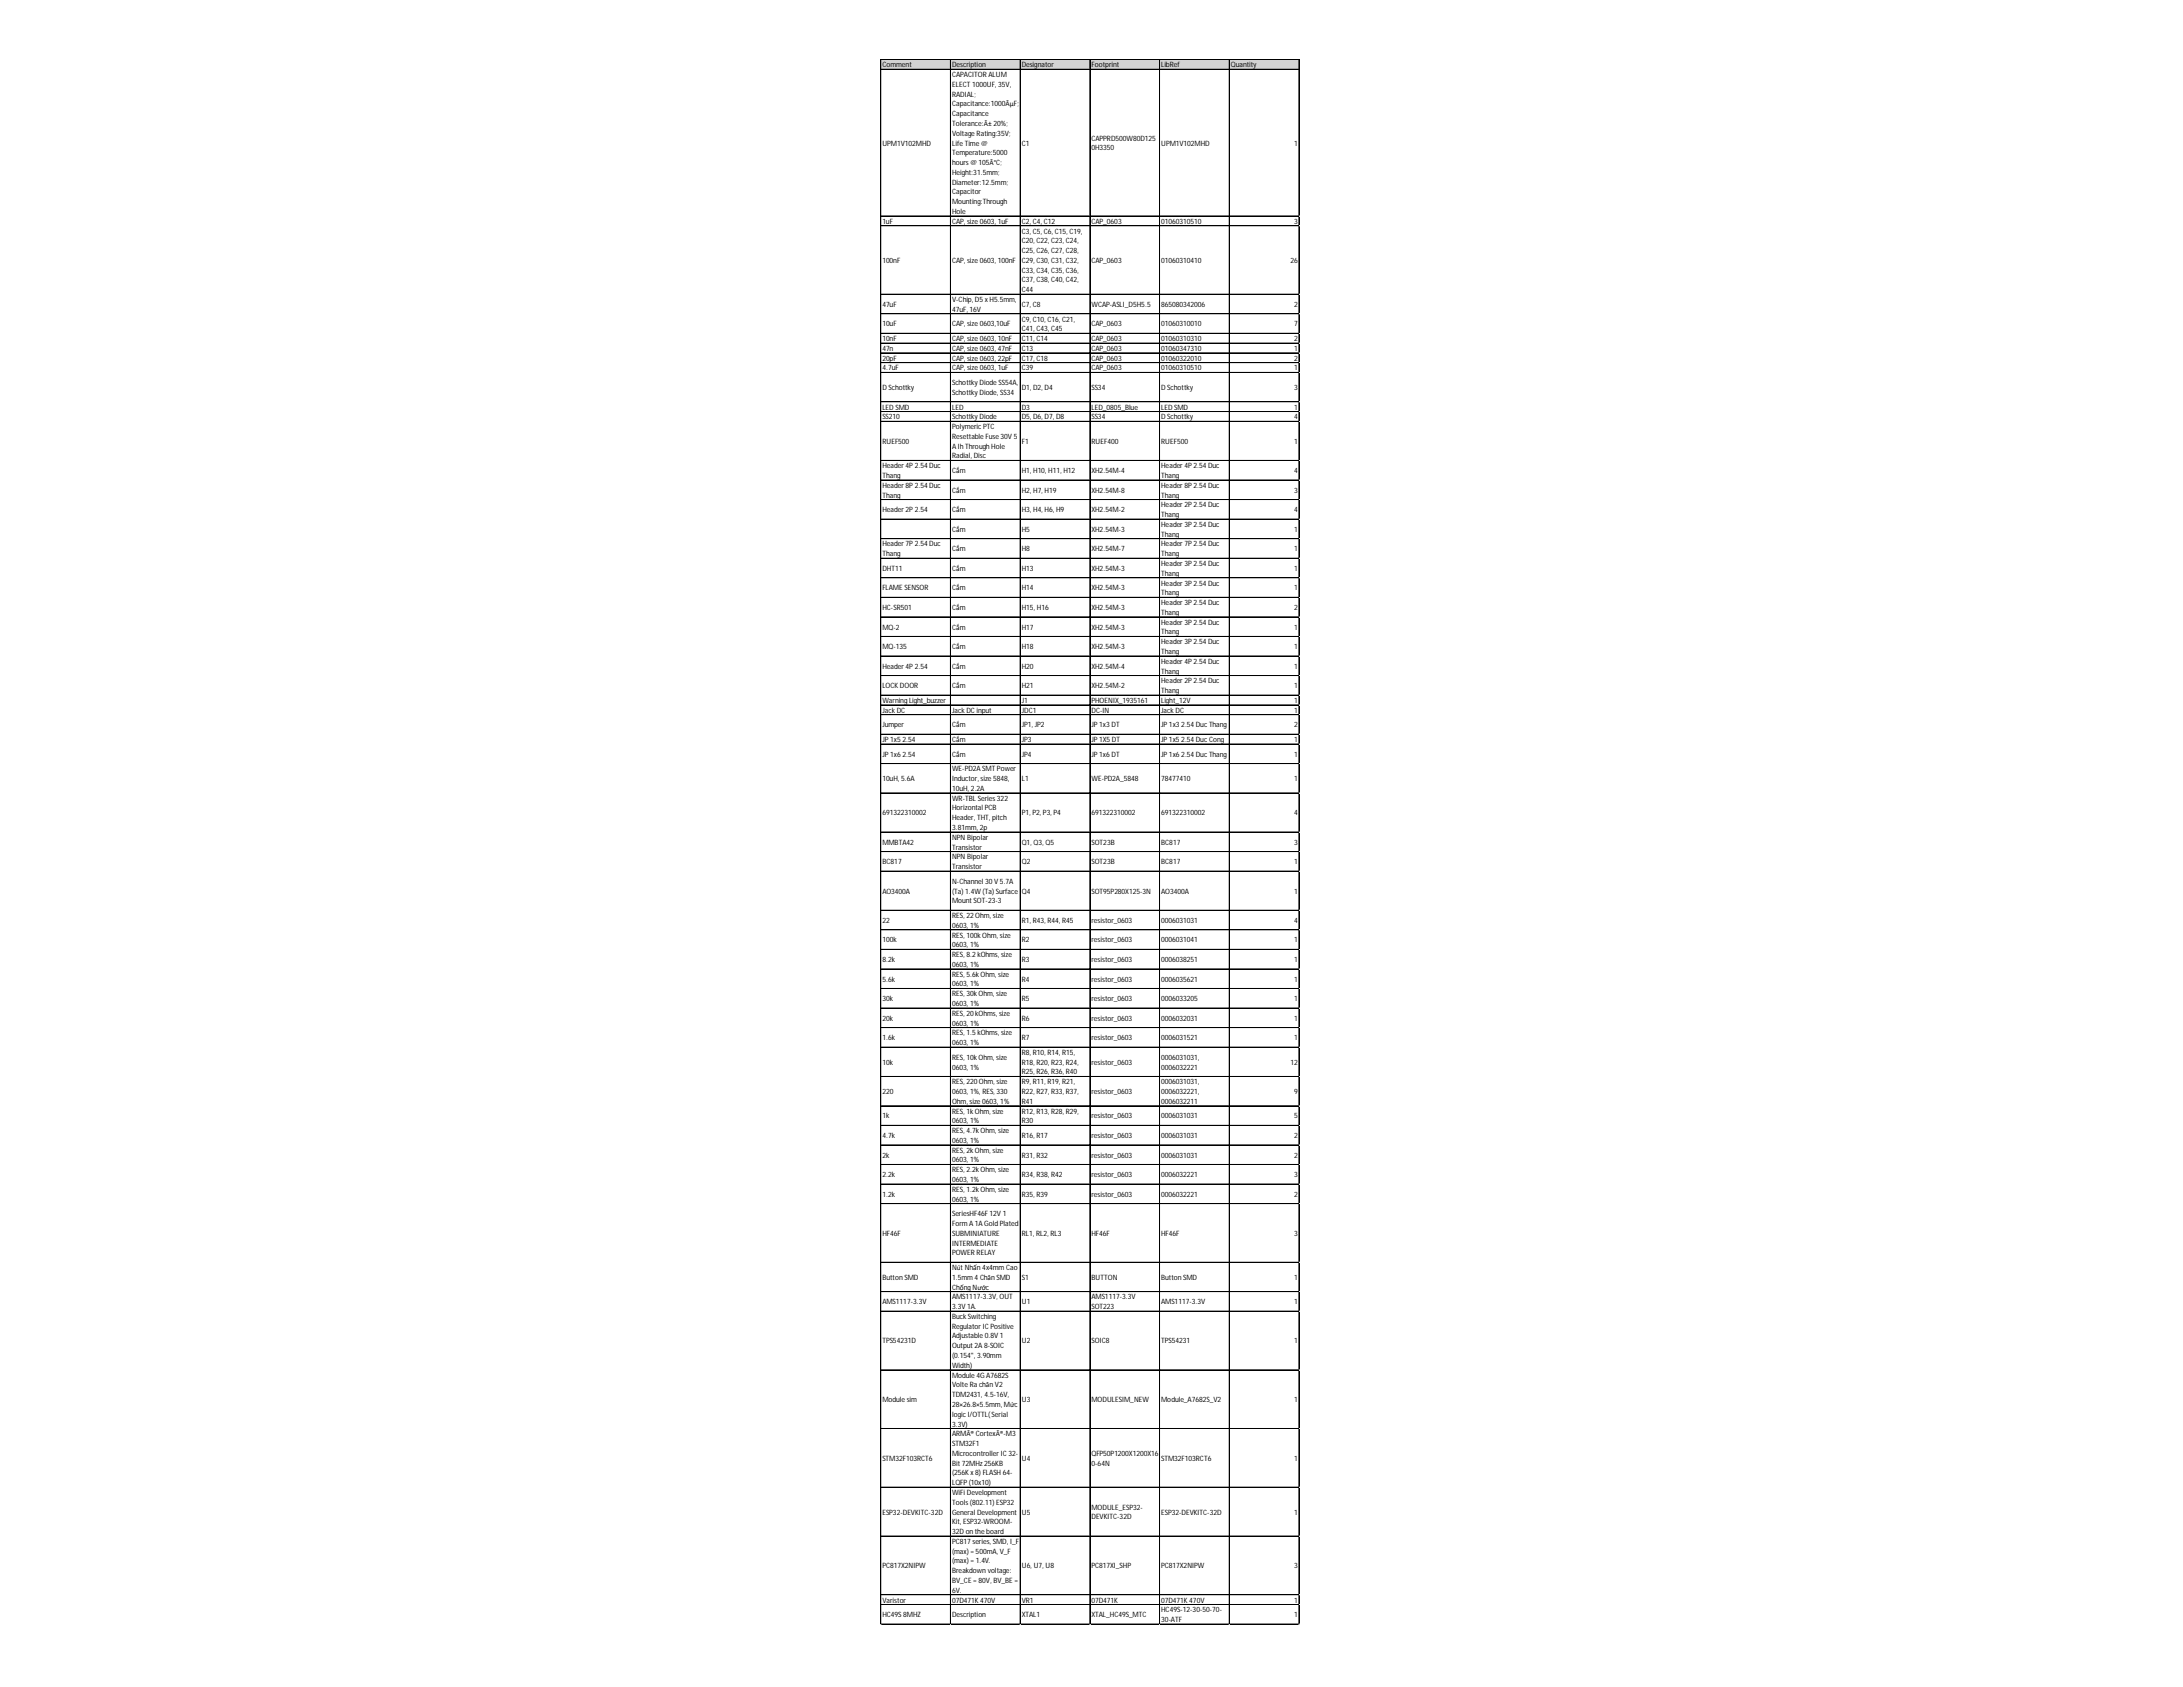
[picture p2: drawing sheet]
<svg xmlns="http://www.w3.org/2000/svg" width="279mm" height="216mm" viewBox="0 0 279 216" stroke-linecap="round" stroke-linejoin="round" font-family="sans-serif">
<defs><g id="words">
<g font-size=".9">
<text x="112.9" y="8.6">Comment</text>
<text x="121.9" y="8.6">Description</text>
<text x="121.9" y="9.9">CAPACITOR ALUM</text>
<text x="121.9" y="11.1">ELECT 1000UF, 35V,</text>
<text x="130.8" y="8.6">Designator</text>
<text x="139.7" y="8.6">Footprint</text>
<text x="148.6" y="8.6">LibRef</text>
<text x="157.5" y="8.6">Quantity</text>
<text x="121.9" y="12.4">RADIAL;</text>
<text x="121.9" y="13.6">Capacitance:1000ÂµF;</text>
<text x="121.9" y="14.9">Capacitance</text>
<text x="121.9" y="16.1">Tolerance:Â± 20%;</text>
<text x="121.9" y="17.4">Voltage Rating:35V;</text>
<text x="139.7" y="18">CAPPRD500W80D125</text>
<text x="112.9" y="18.6">UPM1V102MHD</text>
<text x="121.9" y="18.6">Life Time @</text>
<text x="121.9" y="19.9">Temperature:5000</text>
<text x="121.9" y="21.1">hours @ 105Â°C;</text>
<text x="121.9" y="22.4">Height:31.5mm;</text>
<text x="121.9" y="23.6">Diameter:12.5mm;</text>
<text x="130.8" y="18.6">C1</text>
<text x="139.7" y="19.3">0H3350</text>
<text x="148.6" y="18.6">UPM1V102MHD</text>
<text x="165.6" y="18.6">1</text>
<text x="112.9" y="28.6">1uF</text>
<text x="121.9" y="24.9">Capacitor</text>
<text x="121.9" y="26.1">Mounting:Through</text>
<text x="121.9" y="27.4">Hole</text>
<text x="121.9" y="28.6">CAP, size 0603, 1uF</text>
<text x="130.8" y="28.6">C2, C4, C12</text>
<text x="130.8" y="29.9">C3, C5, C6, C15, C19,</text>
<text x="139.7" y="28.6">CAP_0603</text>
<text x="148.6" y="28.6">01060310510</text>
<text x="165.6" y="28.6">3</text>
<text x="112.9" y="33.6">100nF</text>
<text x="121.9" y="33.6">CAP, size 0603, 100nF</text>
<text x="130.8" y="31.1">C20, C22, C23, C24,</text>
<text x="130.8" y="32.4">C25, C26, C27, C28,</text>
<text x="130.8" y="33.6">C29, C30, C31, C32,</text>
<text x="130.8" y="34.9">C33, C34, C35, C36,</text>
<text x="139.7" y="33.6">CAP_0603</text>
<text x="148.6" y="33.6">01060310410</text>
<text x="165.2" y="33.6">26</text>
<text x="112.9" y="39.3">47uF</text>
<text x="112.9" y="41.8">10uF</text>
<text x="121.9" y="38.6">V-Chip, D5 xH5.5mm,</text>
<text x="121.9" y="39.9">47uF, 16V</text>
<text x="121.9" y="41.8">CAP, size 0603,10uF</text>
<text x="130.8" y="36.1">C37, C38, C40, C42,</text>
<text x="130.8" y="37.4">C44</text>
<text x="130.8" y="39.3">C7, C8</text>
<text x="130.8" y="41.2">C9, C10, C16, C21,</text>
<text x="139.7" y="39.3">WCAP-ASLI_D5H5.5</text>
<text x="139.7" y="41.8">CAP_0603</text>
<text x="148.6" y="39.3">865080342006</text>
<text x="148.6" y="41.8">01060310010</text>
<text x="165.6" y="39.3">2</text>
<text x="165.6" y="41.8">7</text>
<text x="112.9" y="43.7">10nF</text>
<text x="112.9" y="44.9">47n</text>
<text x="112.9" y="46.2">20pF</text>
<text x="112.9" y="47.4">4.7uF</text>
<text x="121.9" y="43.7">CAP, size 0603, 10nF</text>
<text x="121.9" y="44.9">CAP, size 0603, 47nF</text>
<text x="121.9" y="46.2">CAP, size 0603, 22pF</text>
<text x="121.9" y="47.4">CAP, size 0603, 1uF</text>
<text x="130.8" y="42.4">C41, C43, C45</text>
<text x="130.8" y="43.7">C11, C14</text>
<text x="130.8" y="44.9">C13</text>
<text x="130.8" y="46.2">C17, C18</text>
<text x="130.8" y="47.4">C39</text>
<text x="139.7" y="43.7">CAP_0603</text>
<text x="139.7" y="44.9">CAP_0603</text>
<text x="139.7" y="46.2">CAP_0603</text>
<text x="139.7" y="47.4">CAP_0603</text>
<text x="148.6" y="43.7">01060310310</text>
<text x="148.6" y="44.9">01060347310</text>
<text x="148.6" y="46.2">01060322010</text>
<text x="148.6" y="47.4">01060310510</text>
<text x="165.6" y="43.7">2</text>
<text x="165.6" y="44.9">1</text>
<text x="165.6" y="46.2">2</text>
<text x="165.6" y="47.4">1</text>
<text x="112.9" y="49.9">D Schottky</text>
<text x="112.9" y="52.4">LED SMD</text>
<text x="112.9" y="53.7">SS210</text>
<text x="121.9" y="49.3">Schottky Diode SS54A,</text>
<text x="121.9" y="50.5">Schottky Diode, SS34</text>
<text x="121.9" y="52.4">LED</text>
<text x="121.9" y="53.7">Schottky Diode</text>
<text x="130.8" y="49.9">D1, D2, D4</text>
<text x="130.8" y="52.4">D3</text>
<text x="130.8" y="53.7">D5, D6, D7, D8</text>
<text x="139.7" y="49.9">SS34</text>
<text x="139.7" y="52.4">LED_0805_Blue</text>
<text x="139.7" y="53.7">SS34</text>
<text x="148.6" y="49.9">D Schottky</text>
<text x="148.6" y="52.4">LED SMD</text>
<text x="148.6" y="53.7">D Schottky</text>
<text x="165.6" y="49.9">3</text>
<text x="165.6" y="52.4">1</text>
<text x="165.6" y="53.7">4</text>
<text x="112.9" y="56.8">RUEF500</text>
<text x="112.9" y="59.9">Header4P2.54 Duc</text>
<text x="121.9" y="54.9">PolymericPTC</text>
<text x="121.9" y="56.2">Resettable Fuse 30V 5</text>
<text x="121.9" y="57.4">A Ih Through Hole</text>
<text x="121.9" y="58.7">Radial, Disc</text>
<text x="130.8" y="56.8">F1</text>
<text x="139.7" y="56.8">RUEF400</text>
<text x="148.6" y="56.8">RUEF500</text>
<text x="148.6" y="59.9">Header4P2.54 Duc</text>
<text x="165.6" y="56.8">1</text>
<text x="112.9" y="61.2">Thang</text>
<text x="112.9" y="62.4">Header8P2.54 Duc</text>
<text x="112.9" y="63.7">Thang</text>
<text x="112.9" y="65.6">Header2P2.54</text>
<text x="121.9" y="60.5">Cắm</text>
<text x="121.9" y="63.1">Cắm</text>
<text x="121.9" y="65.6">Cắm</text>
<text x="130.8" y="60.5">H1, H10, H11, H12</text>
<text x="130.8" y="63.1">H2, H7, H19</text>
<text x="130.8" y="65.6">H3, H4, H6, H9</text>
<text x="139.7" y="60.5">XH2.54M-4</text>
<text x="139.7" y="63.1">XH2.54M-8</text>
<text x="139.7" y="65.6">XH2.54M-2</text>
<text x="148.6" y="61.2">Thang</text>
<text x="148.6" y="62.4">Header8P2.54 Duc</text>
<text x="148.6" y="63.7">Thang</text>
<text x="148.6" y="64.9">Header2P2.54 Duc</text>
<text x="165.6" y="60.5">4</text>
<text x="165.6" y="63.1">3</text>
<text x="165.6" y="65.6">4</text>
<text x="112.9" y="69.9">Header7P2.54 Duc</text>
<text x="112.9" y="71.2">Thang</text>
<text x="121.9" y="68.1">Cắm</text>
<text x="121.9" y="70.6">Cắm</text>
<text x="130.8" y="68.1">H5</text>
<text x="130.8" y="70.6">H8</text>
<text x="139.7" y="68.1">XH2.54M-3</text>
<text x="139.7" y="70.6">XH2.54M-7</text>
<text x="148.6" y="66.2">Thang</text>
<text x="148.6" y="67.4">Header3P2.54 Duc</text>
<text x="148.6" y="68.7">Thang</text>
<text x="148.6" y="69.9">Header7P2.54 Duc</text>
<text x="148.6" y="71.2">Thang</text>
<text x="165.6" y="68.1">1</text>
<text x="165.6" y="70.6">1</text>
<text x="112.9" y="73.1">DHT11</text>
<text x="112.9" y="75.6">FLAME SENSOR</text>
<text x="121.9" y="73.1">Cắm</text>
<text x="121.9" y="75.6">Cắm</text>
<text x="130.8" y="73.1">H13</text>
<text x="130.8" y="75.6">H14</text>
<text x="139.7" y="73.1">XH2.54M-3</text>
<text x="139.7" y="75.6">XH2.54M-3</text>
<text x="148.6" y="72.4">Header3P2.54 Duc</text>
<text x="148.6" y="73.7">Thang</text>
<text x="148.6" y="74.9">Header3P2.54 Duc</text>
<text x="148.6" y="76.2">Thang</text>
<text x="148.6" y="77.4">Header3P2.54 Duc</text>
<text x="165.6" y="73.1">1</text>
<text x="165.6" y="75.6">1</text>
<text x="112.9" y="78.1">HC-SR501</text>
<text x="112.9" y="80.6">MQ-2</text>
<text x="112.9" y="83.1">MQ-135</text>
<text x="121.9" y="78.1">Cắm</text>
<text x="121.9" y="80.6">Cắm</text>
<text x="121.9" y="83.1">Cắm</text>
<text x="130.8" y="78.1">H15, H16</text>
<text x="130.8" y="80.6">H17</text>
<text x="130.8" y="83.1">H18</text>
<text x="139.7" y="78.1">XH2.54M-3</text>
<text x="139.7" y="80.6">XH2.54M-3</text>
<text x="139.7" y="83.1">XH2.54M-3</text>
<text x="148.6" y="78.7">Thang</text>
<text x="148.6" y="79.9">Header3P2.54 Duc</text>
<text x="148.6" y="81.2">Thang</text>
<text x="148.6" y="82.4">Header3P2.54 Duc</text>
<text x="148.6" y="83.7">Thang</text>
<text x="165.6" y="78.1">2</text>
<text x="165.6" y="80.6">1</text>
<text x="165.6" y="83.1">1</text>
<text x="112.9" y="85.6">Header4P2.54</text>
<text x="112.9" y="88.1">LOCKDOOR</text>
<text x="112.9" y="90">WarningLight_buzzer</text>
<text x="121.9" y="85.6">Cắm</text>
<text x="121.9" y="88.1">Cắm</text>
<text x="130.8" y="85.6">H20</text>
<text x="130.8" y="88.1">H21</text>
<text x="130.8" y="90">J1</text>
<text x="139.7" y="85.6">XH2.54M-4</text>
<text x="139.7" y="88.1">XH2.54M-2</text>
<text x="139.7" y="90">PHOENIX_1935161</text>
<text x="148.6" y="85">Header4P2.54 Duc</text>
<text x="148.6" y="86.2">Thang</text>
<text x="148.6" y="87.5">Header2P2.54 Duc</text>
<text x="148.6" y="88.7">Thang</text>
<text x="148.6" y="90">Light_12V</text>
<text x="165.6" y="85.6">1</text>
<text x="165.6" y="88.1">1</text>
<text x="165.6" y="90">1</text>
<text x="112.9" y="91.2">JackDC</text>
<text x="112.9" y="93.1">Jumper</text>
<text x="112.9" y="95">JP1x5 2.54</text>
<text x="121.9" y="91.2">JackDCinput</text>
<text x="121.9" y="93.1">Cắm</text>
<text x="121.9" y="95">Cắm</text>
<text x="130.8" y="91.2">JDC1</text>
<text x="130.8" y="93.1">JP1, JP2</text>
<text x="130.8" y="95">JP3</text>
<text x="139.7" y="91.2">DC-IN</text>
<text x="139.7" y="93.1">JP1x3 DT</text>
<text x="139.7" y="95">JP1X5 DT</text>
<text x="148.6" y="91.2">JackDC</text>
<text x="148.6" y="93.1">JP1x3 2.54 DucThang</text>
<text x="148.6" y="95">JP1x5 2.54 DucCong</text>
<text x="165.6" y="91.2">1</text>
<text x="165.6" y="93.1">2</text>
<text x="165.6" y="95">1</text>
<text x="112.9" y="96.8">JP1x6 2.54</text>
<text x="112.9" y="100">10uH, 5.6A</text>
<text x="121.9" y="96.8">Cắm</text>
<text x="121.9" y="98.7">WE-PD2A SMT Power</text>
<text x="121.9" y="100">Inductor, size 5848,</text>
<text x="121.9" y="101.2">10uH, 2.2A</text>
<text x="130.8" y="96.8">JP4</text>
<text x="130.8" y="100">L1</text>
<text x="139.7" y="96.8">JP1x6 DT</text>
<text x="139.7" y="100">WE-PD2A_5848</text>
<text x="148.6" y="96.8">JP1x6 2.54 DucThang</text>
<text x="148.6" y="100">78477410</text>
<text x="165.6" y="96.8">1</text>
<text x="165.6" y="100">1</text>
<text x="112.9" y="104.3">691322310002</text>
<text x="121.9" y="102.5">WR-TBLSeries 322</text>
<text x="121.9" y="103.7">Horizontal PCB</text>
<text x="121.9" y="105">Header, THT, pitch</text>
<text x="121.9" y="106.2">3.81mm, 2p</text>
<text x="121.9" y="107.5">NPN Bipolar</text>
<text x="130.8" y="104.3">P1, P2, P3, P4</text>
<text x="139.7" y="104.3">691322310002</text>
<text x="148.6" y="104.3">691322310002</text>
<text x="165.6" y="104.3">4</text>
<text x="112.9" y="108.1">MMBTA42</text>
<text x="112.9" y="110.6">BC817</text>
<text x="121.9" y="108.7">Transistor</text>
<text x="121.9" y="110">NPN Bipolar</text>
<text x="121.9" y="111.2">Transistor</text>
<text x="121.9" y="113.1">N-Channel 30 V 5.7A</text>
<text x="130.8" y="108.1">Q1, Q3, Q5</text>
<text x="130.8" y="110.6">Q2</text>
<text x="139.7" y="108.1">SOT23B</text>
<text x="139.7" y="110.6">SOT23B</text>
<text x="148.6" y="108.1">BC817</text>
<text x="148.6" y="110.6">BC817</text>
<text x="165.6" y="108.1">3</text>
<text x="165.6" y="110.6">1</text>
<text x="112.9" y="114.4">AO3400A</text>
<text x="112.9" y="118.1">22</text>
<text x="121.9" y="114.4">(Ta) 1.4W (Ta) Surface</text>
<text x="121.9" y="115.6">Mount SOT-23-3</text>
<text x="121.9" y="117.5">RES, 22 Ohm, size</text>
<text x="121.9" y="118.7">0603, 1%</text>
<text x="121.9" y="120">RES, 100kOhm, size</text>
<text x="130.8" y="114.4">Q4</text>
<text x="130.8" y="118.1">R1, R43, R44, R45</text>
<text x="139.7" y="114.4">SOT95P280X125-3N</text>
<text x="139.7" y="118.1">resistor_0603</text>
<text x="148.6" y="114.4">AO3400A</text>
<text x="148.6" y="118.1">0006031031</text>
<text x="165.6" y="114.4">1</text>
<text x="165.6" y="118.1">4</text>
<text x="112.9" y="120.6">100k</text>
<text x="112.9" y="123.1">8.2k</text>
<text x="112.9" y="125.6">5.6k</text>
<text x="121.9" y="121.2">0603, 1%</text>
<text x="121.9" y="122.5">RES, 8.2 kOhms, size</text>
<text x="121.9" y="123.7">0603, 1%</text>
<text x="121.9" y="125">RES, 5.6kOhm, size</text>
<text x="130.8" y="120.6">R2</text>
<text x="130.8" y="123.1">R3</text>
<text x="130.8" y="125.6">R4</text>
<text x="139.7" y="120.6">resistor_0603</text>
<text x="139.7" y="123.1">resistor_0603</text>
<text x="139.7" y="125.6">resistor_0603</text>
<text x="148.6" y="120.6">0006031041</text>
<text x="148.6" y="123.1">0006038251</text>
<text x="148.6" y="125.6">0006035621</text>
<text x="165.6" y="120.6">1</text>
<text x="165.6" y="123.1">1</text>
<text x="165.6" y="125.6">1</text>
<text x="112.9" y="128.1">30k</text>
<text x="112.9" y="130.6">20k</text>
<text x="121.9" y="126.2">0603, 1%</text>
<text x="121.9" y="127.5">RES, 30kOhm, size</text>
<text x="121.9" y="128.8">0603, 1%</text>
<text x="121.9" y="130">RES, 20 kOhms, size</text>
<text x="121.9" y="131.3">0603, 1%</text>
<text x="130.8" y="128.1">R5</text>
<text x="130.8" y="130.6">R6</text>
<text x="139.7" y="128.1">resistor_0603</text>
<text x="139.7" y="130.6">resistor_0603</text>
<text x="148.6" y="128.1">0006033205</text>
<text x="148.6" y="130.6">0006032031</text>
<text x="165.6" y="128.1">1</text>
<text x="165.6" y="130.6">1</text>
<text x="112.9" y="133.1">1.6k</text>
<text x="112.9" y="136.3">10k</text>
<text x="121.9" y="132.5">RES, 1.5 kOhms, size</text>
<text x="121.9" y="133.8">0603, 1%</text>
<text x="121.9" y="135.6">RES, 10kOhm, size</text>
<text x="121.9" y="136.9">0603, 1%</text>
<text x="130.8" y="133.1">R7</text>
<text x="130.8" y="135">R8, R10, R14, R15,</text>
<text x="130.8" y="136.3">R18, R20, R23, R24,</text>
<text x="130.8" y="137.5">R25, R26, R36, R40</text>
<text x="139.7" y="133.1">resistor_0603</text>
<text x="139.7" y="136.3">resistor_0603</text>
<text x="148.6" y="133.1">0006031521</text>
<text x="148.6" y="135.6">0006031031,</text>
<text x="148.6" y="136.9">0006032221</text>
<text x="165.2" y="136.3">12</text>
<text x="165.6" y="133.1">1</text>
<text x="112.9" y="140">220</text>
<text x="112.9" y="143.1">1k</text>
<text x="121.9" y="138.8">RES, 220 Ohm, size</text>
<text x="121.9" y="140">0603, 1%, RES, 330</text>
<text x="121.9" y="141.3">Ohm, size 0603, 1%</text>
<text x="121.9" y="142.5">RES, 1kOhm, size</text>
<text x="121.9" y="143.8">0603, 1%</text>
<text x="130.8" y="138.8">R9, R11, R19, R21,</text>
<text x="130.8" y="140">R22, R27, R33, R37,</text>
<text x="130.8" y="141.3">R41</text>
<text x="130.8" y="142.5">R12, R13, R28, R29,</text>
<text x="130.8" y="143.8">R30</text>
<text x="139.7" y="140">resistor_0603</text>
<text x="139.7" y="143.1">resistor_0603</text>
<text x="148.6" y="138.8">0006031031,</text>
<text x="148.6" y="140">0006032221,</text>
<text x="148.6" y="141.3">0006032211</text>
<text x="148.6" y="143.1">0006031031</text>
<text x="165.6" y="140">9</text>
<text x="165.6" y="143.1">5</text>
<text x="112.9" y="145.6">4.7k</text>
<text x="112.9" y="148.1">2k</text>
<text x="121.9" y="145">RES, 4.7kOhm, size</text>
<text x="121.9" y="146.3">0603, 1%</text>
<text x="121.9" y="147.5">RES, 2kOhm, size</text>
<text x="121.9" y="148.8">0603, 1%</text>
<text x="130.8" y="145.6">R16, R17</text>
<text x="130.8" y="148.1">R31, R32</text>
<text x="139.7" y="145.6">resistor_0603</text>
<text x="139.7" y="148.1">resistor_0603</text>
<text x="148.6" y="145.6">0006031031</text>
<text x="148.6" y="148.1">0006031031</text>
<text x="165.6" y="145.6">2</text>
<text x="165.6" y="148.1">2</text>
<text x="112.9" y="150.7">2.2k</text>
<text x="112.9" y="153.2">1.2k</text>
<text x="121.9" y="150">RES, 2.2kOhm, size</text>
<text x="121.9" y="151.3">0603, 1%</text>
<text x="121.9" y="152.5">RES, 1.2kOhm, size</text>
<text x="121.9" y="153.8">0603, 1%</text>
<text x="121.9" y="155.7">SeriesHF46F 12V 1</text>
<text x="130.8" y="150.7">R34, R38, R42</text>
<text x="130.8" y="153.2">R35, R39</text>
<text x="139.7" y="150.7">resistor_0603</text>
<text x="139.7" y="153.2">resistor_0603</text>
<text x="148.6" y="150.7">0006032221</text>
<text x="148.6" y="153.2">0006032221</text>
<text x="165.6" y="150.7">3</text>
<text x="165.6" y="153.2">2</text>
<text x="112.9" y="158.2">HF46F</text>
<text x="121.9" y="156.9">Form A 1A Gold Plated</text>
<text x="121.9" y="158.2">SUBMINIATURE</text>
<text x="121.9" y="159.4">INTERMEDIATE</text>
<text x="121.9" y="160.7">POWER RELAY</text>
<text x="130.8" y="158.2">RL1, RL2, RL3</text>
<text x="139.7" y="158.2">HF46F</text>
<text x="148.6" y="158.2">HF46F</text>
<text x="165.6" y="158.2">3</text>
<text x="112.9" y="163.8">Button SMD</text>
<text x="112.9" y="166.9">AMS1117-3.3V</text>
<text x="121.9" y="162.5">Nút Nhấn 4x4mm Cao</text>
<text x="121.9" y="163.8">1.5mm 4 Chân SMD</text>
<text x="121.9" y="165">ChốngNước</text>
<text x="121.9" y="166.3">AMS1117-3.3V, OUT</text>
<text x="121.9" y="167.5">3.3V 1A.</text>
<text x="130.8" y="163.8">S1</text>
<text x="130.8" y="166.9">U1</text>
<text x="139.7" y="163.8">BUTTON</text>
<text x="139.7" y="166.3">AMS1117-3.3V</text>
<text x="139.7" y="167.5">SOT223</text>
<text x="148.6" y="163.8">Button SMD</text>
<text x="148.6" y="166.9">AMS1117-3.3V</text>
<text x="165.6" y="163.8">1</text>
<text x="165.6" y="166.9">1</text>
<text x="112.9" y="171.9">TPS54231D</text>
<text x="121.9" y="168.8">BuckSwitching</text>
<text x="121.9" y="170">RegulatorICPositive</text>
<text x="121.9" y="171.3">Adjustable 0.8V 1</text>
<text x="121.9" y="172.6">Output 2A 8-SOIC</text>
<text x="121.9" y="173.8">(0.154&quot;, 3.90mm</text>
<text x="130.8" y="171.9">U2</text>
<text x="139.7" y="171.9">SOIC8</text>
<text x="148.6" y="171.9">TPS54231</text>
<text x="165.6" y="171.9">1</text>
<text x="112.9" y="179.4">Module sim</text>
<text x="121.9" y="175.1">Width)</text>
<text x="121.9" y="176.3">Module 4G A7682S</text>
<text x="121.9" y="177.6">Volte Ra chân V2</text>
<text x="121.9" y="178.8">TDM2431, 4.5-16V,</text>
<text x="130.8" y="179.4">U3</text>
<text x="139.7" y="179.4">MODULESIM_NEW</text>
<text x="148.6" y="179.4">Module_A7682S_V2</text>
<text x="165.6" y="179.4">1</text>
<text x="121.9" y="180.1">28×26.8×5.5mm, Mức</text>
<text x="121.9" y="181.3">logicI/OTTL(Serial</text>
<text x="121.9" y="182.6">3.3V)</text>
<text x="121.9" y="183.8">ARMÂ® CortexÂ®-M3</text>
<text x="121.9" y="185.1">STM32F1</text>
<text x="112.9" y="186.9">STM32F103RCT6</text>
<text x="121.9" y="186.3">Microcontroller IC32-</text>
<text x="121.9" y="187.6">Bit 72MHz 256KB</text>
<text x="121.9" y="188.8">(256Kx8) FLASH 64-</text>
<text x="121.9" y="190.1">LQFP(10x10)</text>
<text x="121.9" y="191.3">WiFi Development</text>
<text x="130.8" y="186.9">U4</text>
<text x="139.7" y="186.3">QFP50P1200X1200X16</text>
<text x="139.7" y="187.6">0-64N</text>
<text x="148.6" y="186.9">STM32F103RCT6</text>
<text x="165.6" y="186.9">1</text>
<text x="112.9" y="193.8">ESP32-DEVKITC-32D</text>
<text x="121.9" y="192.6">Tools (802.11) ESP32</text>
<text x="121.9" y="193.8">General Development</text>
<text x="121.9" y="195.1">Kit, ESP32-WROOM-</text>
<text x="121.9" y="196.3">32D on the board</text>
<text x="121.9" y="197.6">PC817 series, SMD, I_F</text>
<text x="130.8" y="193.8">U5</text>
<text x="139.7" y="193.2">MODULE_ESP32-</text>
<text x="139.7" y="194.5">DEVKITC-32D</text>
<text x="148.6" y="193.8">ESP32-DEVKITC-32D</text>
<text x="165.6" y="193.8">1</text>
<text x="112.9" y="200.7">PC817X2NIPW</text>
<text x="121.9" y="198.8">(max) = 500mA, V_F</text>
<text x="121.9" y="200.1">(max) = 1.4V.</text>
<text x="121.9" y="201.3">Breakdown voltage:</text>
<text x="121.9" y="202.6">BV_CE = 80V, BV_BE =</text>
<text x="121.9" y="203.8">6V.</text>
<text x="130.8" y="200.7">U6, U7, U8</text>
<text x="139.7" y="200.7">PC817XI_SHP</text>
<text x="148.6" y="200.7">PC817X2NIPW</text>
<text x="165.6" y="200.7">3</text>
<text x="112.9" y="205.1">Varistor</text>
<text x="112.9" y="207">HC49S8MHZ</text>
<text x="121.9" y="205.1">07D471K470V</text>
<text x="121.9" y="207">Description</text>
<text x="130.8" y="205.1">VR1</text>
<text x="130.8" y="207">XTAL1</text>
<text x="139.7" y="205.1">07D471K</text>
<text x="139.7" y="207">XTAL_HC49S_MTC</text>
<text x="148.6" y="205.1">07D471K470V</text>
<text x="148.6" y="206.3">HC49S-12-30-50-70-</text>
<text x="148.6" y="207.6">30-ATF</text>
<text x="165.6" y="205.1">1</text>
<text x="165.6" y="207">1</text>
</g>
</g></defs>
<path d="M112.7 7.6h53.6v1.3h-53.6z" fill="#d3d3d3"/>
<g fill="none" stroke="#000" stroke-width=".13">
<path d="M112.7 7.6v200.3M112.8 7.6v200.3M112.8 7.6h53.5M112.8 8.9h53.5M121.6 7.7v200.2M121.7 7.7v200.2M130.6 7.7v200.2M139.5 7.7v200.2M148.4 7.7v200.2M157.3 7.7v200.2M157.4 7.7v200.2M166.2 7.7l.1 200.2"/>
<path d="M112.8 27.6h53.5M112.8 27.7h53.5M112.8 28.9h53.5M112.8 37.6h53.5M112.8 40.2h53.5M112.8 42.7h53.5M112.8 43.9h53.5M112.8 45.2h53.5M112.8 46.4h53.5M112.8 47.7h53.5M112.8 51.4h53.5M112.8 52.7h53.5"/>
<path d="M112.8 53.9h53.5M112.8 58.9h53.5M112.8 61.4h53.5M112.8 61.5h53.5M112.8 63.9h53.5M112.8 64h53.5M112.8 66.4h53.5M112.8 66.5h53.5M112.8 68.9h53.5M112.8 69h53.5M112.8 71.4h53.5M112.8 73.9h53.5"/>
<path d="M112.8 74h53.5M112.8 76.4h53.5M112.8 76.5h53.5M112.8 78.9h53.5M112.8 79h53.5M112.8 81.4h53.5M112.8 84h53.5M112.8 86.5h53.5M112.8 89h53.5M112.8 90.2h53.5M112.8 91.5h53.5M112.8 94h53.5"/>
<path d="M112.8 95.2h53.5M112.8 97.7h53.5M112.8 101.5h53.5M112.8 106.5h53.5M112.8 109h53.5M112.8 111.5h53.5M112.8 116.5h53.5M112.8 119h53.5M112.8 121.5h53.5M112.8 124h53.5M112.8 126.5h53.5M112.8 129h53.5"/>
<path d="M112.8 131.5h53.5M112.8 134h53.5M112.8 137.8h53.5M112.8 141.5h53.5M112.8 144h53.5M112.8 146.5h53.5M112.8 146.6h53.5M112.8 149h53.5M112.8 149.1h53.5M112.8 151.5h53.5M112.8 151.6h53.5M112.8 154h53.5"/>
<path d="M112.8 154.1h53.5M112.8 161.5h53.5M112.8 165.3h53.5M112.8 167.8h53.5M112.8 175.3h53.5M112.8 182.8h53.5M112.8 190.3h53.5M112.8 190.4h53.5M112.8 196.6h53.5M112.8 204.1h53.5M112.8 205.3h53.5M112.8 205.4h53.5"/>
<path d="M112.8 207.8h53.5M112.8 207.9h53.5"/>
</g>
<path d="M112.7 207.9h.1" fill="none" stroke="#d4d4d4" stroke-width=".13"/>
<path d="M112.7 207.9h.1z" fill="#d4d4d4"/>
<path d="M121.6 207.9h.1" fill="none" stroke="#d4d4d4" stroke-width=".13"/>
<path d="M121.6 207.9h.1z" fill="#d4d4d4"/>
<path d="M130.6 207.9h.1" fill="none" stroke="#d4d4d4" stroke-width=".13"/>
<path d="M139.5 207.9h.1" fill="none" stroke="#d4d4d4" stroke-width=".13"/>
<path d="M148.4 207.9h.1" fill="none" stroke="#d4d4d4" stroke-width=".13"/>
<path d="M148.4 207.9h.1z" fill="#d4d4d4"/>
<path d="M157.3 207.9h.1" fill="none" stroke="#d4d4d4" stroke-width=".13"/>
<path d="M157.3 207.9h.1z" fill="#d4d4d4"/>
<path d="M166.2 207.9h.1" fill="none" stroke="#d4d4d4" stroke-width=".13"/>
<path d="M166.2 207.9h.1z" fill="#d4d4d4"/>
<path d="M166.3 27.6h.1" fill="none" stroke="#d4d4d4" stroke-width=".13"/>
<path d="M166.3 27.6v.1z" fill="#d4d4d4"/>
<path d="M166.3 28.9h.1" fill="none" stroke="#d4d4d4" stroke-width=".13"/>
<path d="M166.3 37.6h.1" fill="none" stroke="#d4d4d4" stroke-width=".13"/>
<path d="M166.3 37.6v.1z" fill="#d4d4d4"/>
<path d="M166.3 40.2h.1" fill="none" stroke="#d4d4d4" stroke-width=".13"/>
<path d="M166.3 42.7h.1" fill="none" stroke="#d4d4d4" stroke-width=".13"/>
<path d="M166.3 43.9h.1" fill="none" stroke="#d4d4d4" stroke-width=".13"/>
<path d="M166.3 43.9v.1z" fill="#d4d4d4"/>
<path d="M166.3 45.2h.1" fill="none" stroke="#d4d4d4" stroke-width=".13"/>
<path d="M166.3 46.4h.1" fill="none" stroke="#d4d4d4" stroke-width=".13"/>
<path d="M166.3 46.4v.1z" fill="#d4d4d4"/>
<path d="M166.3 47.7h.1" fill="none" stroke="#d4d4d4" stroke-width=".13"/>
<path d="M166.3 51.4h.1" fill="none" stroke="#d4d4d4" stroke-width=".13"/>
<path d="M166.3 51.4v.1z" fill="#d4d4d4"/>
<path d="M166.3 52.7h.1" fill="none" stroke="#d4d4d4" stroke-width=".13"/>
<path d="M166.3 53.9h.1" fill="none" stroke="#d4d4d4" stroke-width=".13"/>
<path d="M166.3 53.9v.1z" fill="#d4d4d4"/>
<path d="M166.3 58.9h.1" fill="none" stroke="#d4d4d4" stroke-width=".13"/>
<path d="M166.3 58.9v.1z" fill="#d4d4d4"/>
<path d="M166.3 61.4h.1" fill="none" stroke="#d4d4d4" stroke-width=".13"/>
<path d="M166.3 61.4v.1z" fill="#d4d4d4"/>
<path d="M166.3 63.9h.1" fill="none" stroke="#d4d4d4" stroke-width=".13"/>
<path d="M166.3 63.9v.1z" fill="#d4d4d4"/>
<path d="M166.3 66.4h.1" fill="none" stroke="#d4d4d4" stroke-width=".13"/>
<path d="M166.3 66.4v.1z" fill="#d4d4d4"/>
<path d="M166.3 68.9h.1" fill="none" stroke="#d4d4d4" stroke-width=".13"/>
<path d="M166.3 68.9v.1z" fill="#d4d4d4"/>
<path d="M166.3 71.4h.1" fill="none" stroke="#d4d4d4" stroke-width=".13"/>
<path d="M166.3 71.4v.1z" fill="#d4d4d4"/>
<path d="M166.3 73.9h.1" fill="none" stroke="#d4d4d4" stroke-width=".13"/>
<path d="M166.3 73.9v.1z" fill="#d4d4d4"/>
<path d="M166.3 76.4h.1" fill="none" stroke="#d4d4d4" stroke-width=".13"/>
<path d="M166.3 76.4v.1z" fill="#d4d4d4"/>
<path d="M166.3 78.9h.1" fill="none" stroke="#d4d4d4" stroke-width=".13"/>
<path d="M166.3 78.9v.1z" fill="#d4d4d4"/>
<path d="M166.3 81.4h.1" fill="none" stroke="#d4d4d4" stroke-width=".13"/>
<path d="M166.3 81.4v.1z" fill="#d4d4d4"/>
<path d="M166.3 84h.1" fill="none" stroke="#d4d4d4" stroke-width=".13"/>
<path d="M166.3 86.5h.1" fill="none" stroke="#d4d4d4" stroke-width=".13"/>
<path d="M166.3 89h.1" fill="none" stroke="#d4d4d4" stroke-width=".13"/>
<path d="M166.3 90.2h.1" fill="none" stroke="#d4d4d4" stroke-width=".13"/>
<path d="M166.3 90.2v.1z" fill="#d4d4d4"/>
<path d="M166.3 91.5h.1" fill="none" stroke="#d4d4d4" stroke-width=".13"/>
<path d="M166.3 94h.1" fill="none" stroke="#d4d4d4" stroke-width=".13"/>
<path d="M166.3 95.2h.1" fill="none" stroke="#d4d4d4" stroke-width=".13"/>
<path d="M166.3 95.2v.1z" fill="#d4d4d4"/>
<path d="M166.3 97.7h.1" fill="none" stroke="#d4d4d4" stroke-width=".13"/>
<path d="M166.3 97.7v.1z" fill="#d4d4d4"/>
<path d="M166.3 101.5h.1" fill="none" stroke="#d4d4d4" stroke-width=".13"/>
<path d="M166.3 106.5h.1" fill="none" stroke="#d4d4d4" stroke-width=".13"/>
<path d="M166.3 109h.1" fill="none" stroke="#d4d4d4" stroke-width=".13"/>
<path d="M166.3 111.5h.1" fill="none" stroke="#d4d4d4" stroke-width=".13"/>
<path d="M166.3 116.5h.1" fill="none" stroke="#d4d4d4" stroke-width=".13"/>
<path d="M166.3 119h.1" fill="none" stroke="#d4d4d4" stroke-width=".13"/>
<path d="M166.3 121.5h.1" fill="none" stroke="#d4d4d4" stroke-width=".13"/>
<path d="M166.3 124h.1" fill="none" stroke="#d4d4d4" stroke-width=".13"/>
<path d="M166.3 124v.1z" fill="#d4d4d4"/>
<path d="M166.3 126.5h.1" fill="none" stroke="#d4d4d4" stroke-width=".13"/>
<path d="M166.3 126.5v.1z" fill="#d4d4d4"/>
<path d="M166.3 129h.1" fill="none" stroke="#d4d4d4" stroke-width=".13"/>
<path d="M166.3 129v.1z" fill="#d4d4d4"/>
<path d="M166.3 131.5h.1" fill="none" stroke="#d4d4d4" stroke-width=".13"/>
<path d="M166.3 131.5v.1z" fill="#d4d4d4"/>
<path d="M166.3 134h.1" fill="none" stroke="#d4d4d4" stroke-width=".13"/>
<path d="M166.3 134v.1z" fill="#d4d4d4"/>
<path d="M166.3 137.8h.1" fill="none" stroke="#d4d4d4" stroke-width=".13"/>
<path d="M166.3 141.5h.1" fill="none" stroke="#d4d4d4" stroke-width=".13"/>
<path d="M166.3 141.5v.1z" fill="#d4d4d4"/>
<path d="M166.3 144h.1" fill="none" stroke="#d4d4d4" stroke-width=".13"/>
<path d="M166.3 144v.1z" fill="#d4d4d4"/>
<path d="M166.3 146.5h.1" fill="none" stroke="#d4d4d4" stroke-width=".13"/>
<path d="M166.3 146.5v.1z" fill="#d4d4d4"/>
<path d="M166.3 149h.1" fill="none" stroke="#d4d4d4" stroke-width=".13"/>
<path d="M166.3 149v.1z" fill="#d4d4d4"/>
<path d="M166.3 151.5h.1" fill="none" stroke="#d4d4d4" stroke-width=".13"/>
<path d="M166.3 151.5v.1z" fill="#d4d4d4"/>
<path d="M166.3 154h.1" fill="none" stroke="#d4d4d4" stroke-width=".13"/>
<path d="M166.3 154v.1z" fill="#d4d4d4"/>
<path d="M166.3 161.5h.1" fill="none" stroke="#d4d4d4" stroke-width=".13"/>
<path d="M166.3 161.5v.1z" fill="#d4d4d4"/>
<path d="M166.3 165.3h.1" fill="none" stroke="#d4d4d4" stroke-width=".13"/>
<path d="M166.3 167.8h.1" fill="none" stroke="#d4d4d4" stroke-width=".13"/>
<path d="M166.3 167.8v.1z" fill="#d4d4d4"/>
<path d="M166.3 175.3h.1" fill="none" stroke="#d4d4d4" stroke-width=".13"/>
<path d="M166.3 175.3v.1z" fill="#d4d4d4"/>
<path d="M166.3 182.8h.1" fill="none" stroke="#d4d4d4" stroke-width=".13"/>
<path d="M166.3 182.8v.1z" fill="#d4d4d4"/>
<path d="M166.3 190.3h.1" fill="none" stroke="#d4d4d4" stroke-width=".13"/>
<path d="M166.3 190.3v.1z" fill="#d4d4d4"/>
<path d="M166.3 196.6h.1" fill="none" stroke="#d4d4d4" stroke-width=".13"/>
<path d="M166.3 204.1h.1" fill="none" stroke="#d4d4d4" stroke-width=".13"/>
<path d="M166.3 205.3h.1" fill="none" stroke="#d4d4d4" stroke-width=".13"/>
<path d="M166.3 205.3v.1z" fill="#d4d4d4"/>
<path d="M166.3 207.8h.1" fill="none" stroke="#d4d4d4" stroke-width=".13"/>
<path d="M166.3 207.8v.1z" fill="#d4d4d4"/>
<use href="#words"/>
</svg>
